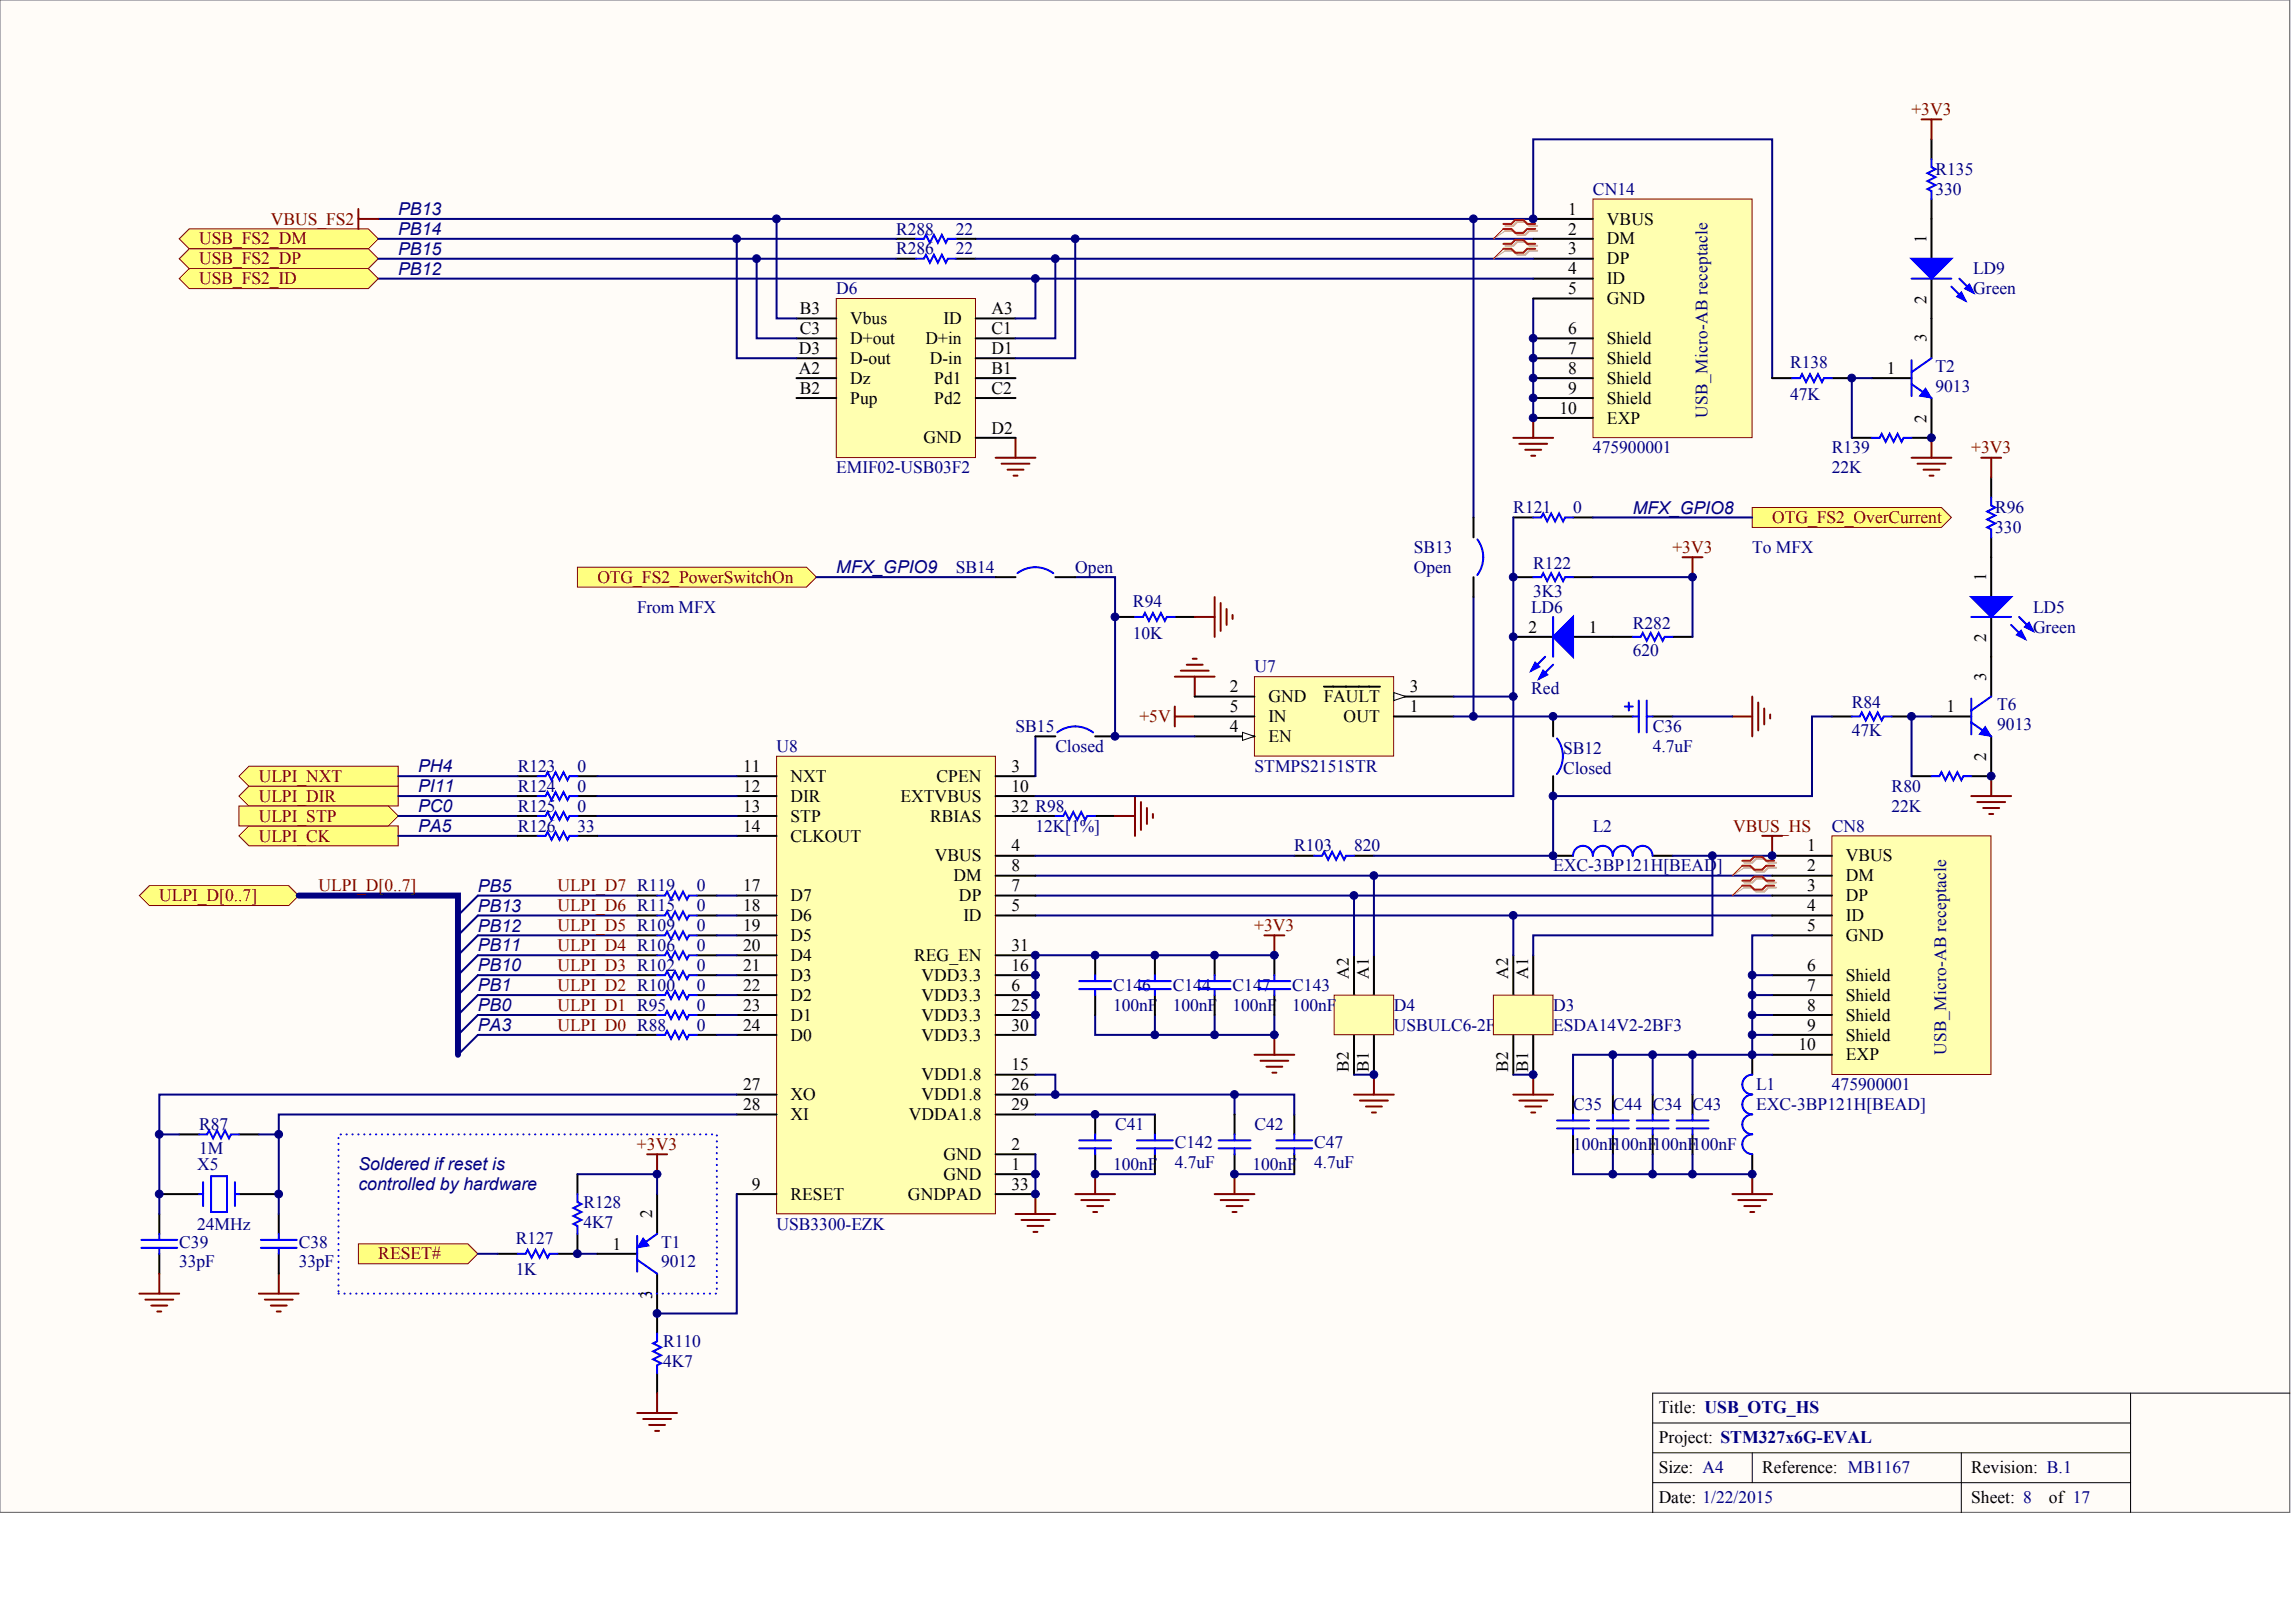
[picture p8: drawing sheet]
<svg xmlns="http://www.w3.org/2000/svg" width="840mm" height="594mm" viewBox="0 0 840 594" stroke-linecap="round" stroke-linejoin="round" font-family="sans-serif">
<defs><g id="words">
<g font-size="6.5" fill="#000080">
<text x="145.8" y="78.7">PB13</text>
<text x="145.8" y="86">PB14</text>
<text x="145.8" y="93.3">PB15</text>
<text x="145.8" y="100.6">PB12</text>
<text x="597.9" y="188">MFX_GPIO8</text>
<text x="306.2" y="209.8">MFX_GPIO9</text>
<text x="153.1" y="282.7">PH4</text>
<text x="153.1" y="290">PI11</text>
<text x="153.1" y="297.3">PC0</text>
<text x="153.1" y="304.5">PA5</text>
<text x="175" y="326.4">PB5</text>
<text x="175" y="333.7">PB13</text>
<text x="175" y="341">PB12</text>
<text x="175" y="348.3">PB11</text>
<text x="175" y="355.5">PB10</text>
<text x="175" y="362.8">PB1</text>
<text x="175" y="370.1">PB0</text>
<text x="175" y="377.4">PA3</text>
<text x="131.2" y="428.4">Soldered if reset is</text>
<text x="131.2" y="435.7">controlled by hardware</text>
</g>
<g font-size="6.4" fill="#800000">
<text x="699.9" y="42.1">+3V3</text>
<text x="99.2" y="82.2">VBUS_FS2</text>
<text x="72.9" y="89.5">USB_FS2_DM</text>
<text x="72.9" y="96.8">USB_FS2_DP</text>
<text x="72.9" y="104.1">USB_FS2_ID</text>
<text x="721.7" y="166">+3V3</text>
<text x="648.9" y="191.5">OTG_FS2_OverCurrent</text>
<text x="612.4" y="202.4">+3V3</text>
<text x="218.7" y="213.3">OTG_FS2_PowerSwitchOn</text>
<text x="417.2" y="264.3">+5V</text>
<text x="94.8" y="286.2">ULPI_NXT</text>
<text x="94.8" y="293.5">ULPI_DIR</text>
<text x="94.8" y="300.7">ULPI_STP</text>
<text x="634.6" y="304.4">VBUS_HS</text>
<text x="94.8" y="308">ULPI_CK</text>
<text x="58.3" y="329.9">ULPI_D[0..7]</text>
<text x="116.7" y="326.2">ULPI_D[0..7]</text>
<text x="204.1" y="326.2">ULPI_D7 R119</text>
<text x="204.1" y="333.5">ULPI_D6 R115</text>
<text x="204.1" y="340.8">ULPI_D5 R109</text>
<text x="459.3" y="340.8">+3V3</text>
<text x="204.1" y="348.1">ULPI_D4 R106</text>
<text x="204.1" y="355.4">ULPI_D3 R102</text>
<text x="204.1" y="362.7">ULPI_D2 R100</text>
<text x="204.1" y="370">ULPI_D1 R95</text>
<text x="204.1" y="377.2">ULPI_D0 R88</text>
<text x="233.2" y="420.9">+3V3</text>
<text x="138.5" y="461">RESET#</text>
</g>
<g font-size="6.4" fill="#000080">
<text x="708.7" y="64">R135</text>
<text x="583.3" y="71.3">CN14</text>
<text x="708.7" y="71.3">330</text>
<text x="328.1" y="85.8">R288</text>
<text x="350" y="85.8">22</text>
<text x="328.1" y="93.1">R286</text>
<text x="350" y="93.1">22</text>
<text x="722.5" y="100.4">LD9</text>
<text x="306.2" y="107.7">D6</text>
<text x="722.5" y="107.7">Green</text>
<text x="655.5" y="134.7">R138</text>
<text x="708.7" y="136.1">T2</text>
<text x="708.7" y="143.4">9013</text>
<text x="655.5" y="146.3">47K</text>
<text x="583.3" y="166">475900001</text>
<text x="670.8" y="166">R139</text>
<text x="306.2" y="173.3">EMIF02-USB03F2</text>
<text x="670.8" y="173.3">22K</text>
<text x="554.1" y="187.8">R121</text>
<text x="576" y="187.8">0</text>
<text x="730.6" y="187.8">R96</text>
<text x="730.6" y="195.1">330</text>
<text x="517.7" y="202.4">SB13</text>
<text x="641.6" y="202.4">To MFX</text>
<text x="350" y="209.7">SB14</text>
<text x="393.7" y="209.7">Open</text>
<text x="517.7" y="209.7">Open</text>
<text x="561.4" y="208.2">R122</text>
<text x="561.4" y="218.4">3K3</text>
<text x="233.3" y="224.3">From MFX</text>
<text x="414.9" y="222.1">R94</text>
<text x="560.7" y="224.3">LD6</text>
<text x="744.4" y="224.3">LD5</text>
<text x="414.9" y="233.7">10K</text>
<text x="597.9" y="230.1">R282</text>
<text x="744.4" y="231.5">Green</text>
<text x="597.9" y="240.3">620</text>
<text x="459.3" y="246.1">U7</text>
<text x="560.7" y="254.1">Red</text>
<text x="678.1" y="259.2">R84</text>
<text x="731.3" y="260">T6</text>
<text x="371.8" y="268">SB15</text>
<text x="605.2" y="268">C36</text>
<text x="678.1" y="269.4">47K</text>
<text x="731.3" y="267.2">9013</text>
<text x="284.4" y="275.2">U8</text>
<text x="386.4" y="275.2">Closed</text>
<text x="572.3" y="276">SB12</text>
<text x="605.2" y="275.2">4.7uF</text>
<text x="189.6" y="282.5">R123</text>
<text x="211.4" y="282.5">0</text>
<text x="459.3" y="282.5">STMPS2151STR</text>
<text x="572.3" y="283.3">Closed</text>
<text x="189.6" y="289.8">R124</text>
<text x="211.4" y="289.8">0</text>
<text x="692.6" y="289.8">R80</text>
<text x="189.6" y="297.1">R125</text>
<text x="211.4" y="297.1">0</text>
<text x="692.6" y="297.1">22K</text>
<text x="189.6" y="304.4">R126</text>
<text x="211.4" y="304.4">33</text>
<text x="379.1" y="304.4">12K[1%]</text>
<text x="583.3" y="304.4">L2</text>
<text x="670.8" y="304.4">CN8</text>
<text x="473.9" y="311.7">R103</text>
<text x="495.8" y="311.7">820</text>
<text x="568.7" y="319">EXC-3BP121H[BEAD]</text>
<text x="255.2" y="326.2">0</text>
<text x="255.2" y="333.5">0</text>
<text x="255.2" y="340.8">0</text>
<text x="255.2" y="348.1">0</text>
<text x="255.2" y="355.4">0</text>
<text x="255.2" y="362.7">0</text>
<text x="407.6" y="362.7">C146</text>
<text x="429.4" y="362.7">C144</text>
<text x="451.3" y="362.7">C147</text>
<text x="473.2" y="362.7">C143</text>
<text x="255.2" y="370">0</text>
<text x="407.6" y="370">100nF</text>
<text x="429.4" y="370">100nF</text>
<text x="451.3" y="370">100nF</text>
<text x="473.2" y="370">100nF</text>
<text x="510.4" y="370">D4</text>
<text x="568.7" y="370">D3</text>
<text x="255.2" y="377.2">0</text>
<text x="510.4" y="377.2">USBULC6-2F</text>
<text x="568.7" y="377.2">ESDA14V2-2BF3</text>
<text x="643.1" y="399.1">L1</text>
<text x="670.8" y="399.1">475900001</text>
<text x="576" y="406.4">C35 C44 C34 C43</text>
<text x="643.1" y="406.4">EXC-3BP121H[BEAD]</text>
<text x="72.9" y="413.7">R87</text>
<text x="408.3" y="413.7">C41</text>
<text x="459.3" y="413.7">C42</text>
<text x="72.9" y="422.4">1M</text>
<text x="430.2" y="420.2">C142</text>
<text x="481.2" y="420.2">C47</text>
<text x="576" y="420.9">100nF100nF100nF100nF</text>
<text x="72.2" y="428.2">X5</text>
<text x="407.6" y="428.2">100nF</text>
<text x="430.2" y="427.5">4.7uF</text>
<text x="458.6" y="428.2">100nF</text>
<text x="481.2" y="427.5">4.7uF</text>
<text x="213.6" y="442.1">R128</text>
<text x="213.6" y="449.4">4K7</text>
<text x="72.2" y="450.1">24MHz</text>
<text x="188.8" y="455.2">R127</text>
<text x="284.4" y="450.1">USB3300-EZK</text>
<text x="65.6" y="456.6">C39</text>
<text x="109.4" y="456.6">C38</text>
<text x="242.1" y="456.6">T1</text>
<text x="65.6" y="463.9">33pF</text>
<text x="109.4" y="463.9">33pF</text>
<text x="188.8" y="466.8">1K</text>
<text x="242.1" y="463.9">9012</text>
<text x="242.8" y="493.1">R110</text>
<text x="242.8" y="500.3">4K7</text>
</g>
<g font-size="6.4">
<text x="574.2" y="78.6">1</text>
<text x="588.4" y="82.2">VBUS</text>
<text x="574.2" y="85.8">2</text>
<text x="588.4" y="89.5">DM</text>
<text x="574.2" y="93.1">3</text>
<text x="574.2" y="100.4">4</text>
<text x="588.4" y="96.8">DP</text>
<text x="574.2" y="107.7">5</text>
<text x="588.4" y="104.1">ID</text>
<text x="588.4" y="111.3">GND</text>
<text x="292.9" y="115">B3</text>
<text x="311.3" y="118.6">Vbus</text>
<text x="345.4" y="118.6">ID</text>
<text x="363.1" y="115">A3</text>
<text x="292.9" y="122.3">C3</text>
<text x="311.3" y="125.9">D+out</text>
<text x="338.9" y="125.9">D+in</text>
<text x="363.1" y="122.3">C1</text>
<text x="574.2" y="122.3">6</text>
<text x="588.4" y="125.9">Shield</text>
<text x="292.5" y="129.6">D3</text>
<text x="363.1" y="129.6">D1</text>
<text x="574.2" y="129.6">7</text>
<text x="292.5" y="136.8">A2</text>
<text x="311.3" y="133.2">D-out</text>
<text x="340.5" y="133.2">D-in</text>
<text x="363.1" y="136.8">B1</text>
<text x="574.2" y="136.8">8</text>
<text x="588.4" y="133.2">Shield</text>
<text x="690.9" y="136.8">1</text>
<text x="311.3" y="140.5">Dz</text>
<text x="342.1" y="140.5">Pd1</text>
<text x="588.4" y="140.5">Shield</text>
<text x="292.9" y="144.1">B2</text>
<text x="311.3" y="147.8">Pup</text>
<text x="342.1" y="147.8">Pd2</text>
<text x="363.1" y="144.1">C2</text>
<text x="574.2" y="144.1">9</text>
<text x="588.4" y="147.8">Shield</text>
<text x="571" y="151.4">10</text>
<text x="588.4" y="155.1">EXP</text>
<text x="363.1" y="158.7">D2</text>
<text x="338.2" y="162.3">GND</text>
<text x="559.7" y="231.5">2</text>
<text x="581.8" y="231.5">1</text>
<text x="450.3" y="253.4">2</text>
<text x="464.4" y="257">GND</text>
<text x="484.8" y="257">FAULT</text>
<text x="516.2" y="253.4">3</text>
<text x="450.3" y="260.7">5</text>
<text x="516.2" y="260.7">1</text>
<text x="712.8" y="260.7">1</text>
<text x="450.3" y="268">4</text>
<text x="464.4" y="264.3">IN</text>
<text x="492" y="264.3">OUT</text>
<text x="464.4" y="271.6">EN</text>
<text x="272.1" y="282.5">11</text>
<text x="289.5" y="286.2">NXT</text>
<text x="342.9" y="286.2">CPEN</text>
<text x="370.4" y="282.5">3</text>
<text x="272.1" y="289.8">12</text>
<text x="289.5" y="293.5">DIR</text>
<text x="329.7" y="293.5">EXTVBUS</text>
<text x="370.4" y="289.8">10</text>
<text x="272.1" y="297.1">13</text>
<text x="370.4" y="297.1">32 R98</text>
<text x="272.1" y="304.4">14</text>
<text x="289.5" y="300.7">STP</text>
<text x="340.6" y="300.7">RBIAS</text>
<text x="289.5" y="308">CLKOUT</text>
<text x="370.4" y="311.7">4</text>
<text x="661.7" y="311.7">1</text>
<text x="342.2" y="315.3">VBUS</text>
<text x="675.9" y="315.3">VBUS</text>
<text x="349.1" y="322.6">DM</text>
<text x="370.4" y="319">8</text>
<text x="661.7" y="319">2</text>
<text x="675.9" y="322.6">DM</text>
<text x="272.1" y="326.2">17</text>
<text x="289.5" y="329.9">D7</text>
<text x="351.1" y="329.9">DP</text>
<text x="370.4" y="326.2">7</text>
<text x="661.7" y="326.2">3</text>
<text x="675.9" y="329.9">DP</text>
<text x="272.1" y="333.5">18</text>
<text x="370.4" y="333.5">5</text>
<text x="661.7" y="333.5">4</text>
<text x="272.1" y="340.8">19</text>
<text x="289.5" y="337.2">D6</text>
<text x="352.7" y="337.2">ID</text>
<text x="661.7" y="340.8">5</text>
<text x="675.9" y="337.2">ID</text>
<text x="289.5" y="344.5">D5</text>
<text x="675.9" y="344.5">GND</text>
<text x="272.1" y="348.1">20</text>
<text x="289.5" y="351.7">D4</text>
<text x="334.7" y="351.7">REG_EN</text>
<text x="370.4" y="348.1">31</text>
<text x="272.1" y="355.4">21</text>
<text x="289.5" y="359">D3</text>
<text x="337.4" y="359">VDD3.3</text>
<text x="370.4" y="355.4">16</text>
<text x="661.7" y="355.4">6</text>
<text x="675.9" y="359">Shield</text>
<text x="272.1" y="362.7">22</text>
<text x="370.4" y="362.7">6</text>
<text x="661.7" y="362.7">7</text>
<text x="272.1" y="370">23</text>
<text x="289.5" y="366.3">D2</text>
<text x="337.4" y="366.3">VDD3.3</text>
<text x="370.4" y="370">25</text>
<text x="661.7" y="370">8</text>
<text x="675.9" y="366.3">Shield</text>
<text x="272.1" y="377.2">24</text>
<text x="289.5" y="373.6">D1</text>
<text x="337.4" y="373.6">VDD3.3</text>
<text x="370.4" y="377.2">30</text>
<text x="661.7" y="377.2">9</text>
<text x="675.9" y="373.6">Shield</text>
<text x="289.5" y="380.9">D0</text>
<text x="337.4" y="380.9">VDD3.3</text>
<text x="675.9" y="380.9">Shield</text>
<text x="658.5" y="384.5">10</text>
<text x="675.9" y="388.2">EXP</text>
<text x="337.4" y="395.4">VDD1.8</text>
<text x="370.4" y="391.8">15</text>
<text x="272.1" y="399.1">27</text>
<text x="370.4" y="399.1">26</text>
<text x="272.1" y="406.4">28</text>
<text x="289.5" y="402.7">XO</text>
<text x="337.4" y="402.7">VDD1.8</text>
<text x="370.4" y="406.4">29</text>
<text x="289.5" y="410">XI</text>
<text x="332.8" y="410">VDDA1.8</text>
<text x="345.4" y="424.6">GND</text>
<text x="370.4" y="420.9">2</text>
<text x="345.4" y="431.9">GND</text>
<text x="370.4" y="428.2">1</text>
<text x="275.3" y="435.5">9</text>
<text x="370.4" y="435.5">33</text>
<text x="289.5" y="439.2">RESET</text>
<text x="332.5" y="439.2">GNDPAD</text>
<text x="224.3" y="457.4">1</text>
<text x="607.3" y="517.1">Title: USB_OTG_HS</text>
<text x="607.3" y="528">Project: STM327x6G-EVAL</text>
<text x="607.3" y="539.1">Size: A4</text>
<text x="645.3" y="539.1">Reference: MB1167</text>
<text x="721.8" y="539.1">Revision: B.1</text>
<text x="607.3" y="550.2">Date: 1/22/2015</text>
<text x="721.8" y="550.2">Sheet: 8</text>
<text x="750.2" y="550.2">of 17</text>
</g>
<g font-size="6.3">
<text x="705.4" y="88.9" transform="rotate(-90 705.4 88.9)">1</text>
<text x="705.4" y="111.1" transform="rotate(-90 705.4 111.1)">2</text>
<text x="705.4" y="125.3" transform="rotate(-90 705.4 125.3)">3</text>
<text x="705.4" y="154.8" transform="rotate(-90 705.4 154.8)">2</text>
<text x="727.2" y="212.7" transform="rotate(-90 727.2 212.7)">1</text>
<text x="727.2" y="234.9" transform="rotate(-90 727.2 234.9)">2</text>
<text x="727.2" y="249.1" transform="rotate(-90 727.2 249.1)">3</text>
<text x="727.2" y="278.6" transform="rotate(-90 727.2 278.6)">2</text>
<text x="493.9" y="358.4" transform="rotate(-90 493.9 358.4)">A2</text>
<text x="501.2" y="358.4" transform="rotate(-90 501.2 358.4)">A1</text>
<text x="552.3" y="358.4" transform="rotate(-90 552.3 358.4)">A2</text>
<text x="559.5" y="358.4" transform="rotate(-90 559.5 358.4)">A1</text>
<text x="493.9" y="392.3" transform="rotate(-90 493.9 392.3)">B2</text>
<text x="501.2" y="392.3" transform="rotate(-90 501.2 392.3)">B1</text>
<text x="552.3" y="392.3" transform="rotate(-90 552.3 392.3)">B2</text>
<text x="559.5" y="392.3" transform="rotate(-90 559.5 392.3)">B1</text>
<text x="238.7" y="445.8" transform="rotate(-90 238.7 445.8)">2</text>
<text x="238.7" y="475.3" transform="rotate(-90 238.7 475.3)">3</text>
</g>
<g font-size="6.3" fill="#000080">
<text x="625.2" y="153" transform="rotate(-90 625.2 153)">USB_Micro-AB receptacle</text>
<text x="712.7" y="386.1" transform="rotate(-90 712.7 386.1)">USB_Micro-AB receptacle</text>
</g>
</g></defs>
<path d="M0 0h838.4v553.6h-838.4z" fill="#fffcf8" stroke="#696969" stroke-width=".37"/>
<path d="M780.1 509.9v43.7M838.5 509.9h-233.3v43.7M605.2 520.9h174.9M605.2 531.8h174.9M641.6 531.8v10.9M718.2 531.8v21.8M605.2 542.7h174.9" fill="none" stroke="#000" stroke-width=".37"/>
<g fill="#ffff80" stroke="#800000" stroke-width=".37">
<path d="M51 327.8l3.7-3.6h51l3.7 3.6-3.7 3.7h-51z" fill-rule="evenodd"/>
<path d="M87.5 306l3.6-3.7h54.7v7.3h-54.7z" fill-rule="evenodd"/>
</g>
<path d="M109.4 327.8h58.3v58.3" fill="none" stroke="#000080" stroke-width="2.2"/>
<path d="M175 327.8l-7.3 7.3M175 335.1l-7.3 7.3M175 342.4l-7.3 7.3M175 349.7l-7.3 7.3" fill="none" stroke="#000080" stroke-width=".73"/>
<g fill="#ffff80" stroke="#800000" stroke-width=".37">
<path d="M87.5 291.4l3.6-3.7h54.7v7.3h-54.7z" fill-rule="evenodd"/>
<path d="M87.5 284.1l3.6-3.6h54.7v7.2h-54.7z" fill-rule="evenodd"/>
<path d="M87.5 295h54.7l3.6 3.7-3.6 3.6h-54.7z" fill-rule="evenodd"/>
</g>
<g fill="none" stroke="#800000" stroke-width=".73">
<path d="M430.2 258.6v7.3M430.2 247.7h14.6M432.4 245.5h10.2M434.5 243.3h5.9M436.7 241.1h1.5M437.5 247.7v7.3M641.6 255v14.5M643.8 257.2v10.2M646 259.3v5.9M430.2 262.3h7.3M634.3 262.3h7.3M648.2 261.5v1.5"/>
<path d="M408.3 298.7h7.3M415.6 291.4v14.6M417.8 293.6v10.2M420 295.8v5.8M422.2 297.9v1.5M466.6 378.8v7.3M459.3 386.1h14.6M461.5 388.3h10.2M463.7 390.5h5.8M465.9 392.6h1.5M393.7 437.1h14.6M395.9 439.3h10.2"/>
<path d="M401 429.8v7.3M634.3 437.1h14.6M636.5 439.3h10.2M641.6 429.8v7.3M398.1 441.5h5.8M400.3 443.6h1.4M638.7 441.5h5.8M640.9 443.6h1.4"/>
</g>
<path d="M554.1 211.3h7.3M576 211.3h7.3M554.1 233.1h14.6M576 233.1h21.9M612.4 233.1h7.3M590.6 262.3h7.3M605.2 262.3h7.2M379.1 298.7h7.3M401 298.7h7.3M422.9 407.9v7.3M422.9 422.5v7.3" fill="none" stroke="#000" stroke-width=".73"/>
<g fill="none" stroke="#00f" stroke-width=".73">
<path d="M561.4 211.3h2.9l.8-1.5 1.4 2.9 1.5-2.9 1.4 2.9 1.5-2.9 1.4 2.9 .8-1.4h2.9M568.7 225.8v14.6M597.9 233.1h2.9l.7-1.4 1.5 2.9 1.4-2.9 1.5 2.9 1.4-2.9 1.5 2.9 .7-1.5h2.9M565.8 240.4l-5.1 5.1M568.7 243.3l-5.1 5.1M594.9 258.6h3M596.4 257.2v2.9M600.1 256.4v11.7M603 256.4v11.7M597.9 262.3h2.2M603 262.3h2.2M386.4 298.7h2.9l.8-1.5 1.4 2.9 1.5-2.9 1.4 2.9 1.5-2.9 1.5 2.9 .7-1.4h2.9"/>
<path d="M416.3 417.4h13.1M422.9 415.2v2.2M416.3 420.3h13.1M422.9 420.3v2.2"/>
</g>
<g fill="#00f" stroke="#00f" stroke-width=".73">
<path d="M568.7 233.1l7.3-7.3v14.6z"/>
<path d="M562.1 242.6l1.5 1.4-2.9 1.5z"/>
<path d="M565.1 245.5l1.4 1.5-2.9 1.4z"/>
</g>
<path d="M583.3 211.3h36.4v21.8M612.4 262.3h21.9M379.1 320.5h269.8M379.1 327.8h269.8M379.1 335.1h269.8" fill="none" stroke="#000080" stroke-width=".73"/>
<path d="M670.8 306h58.2v87.3h-58.2z" fill="#ffffb0" stroke="#800000" stroke-width=".37"/>
<path d="M648.9 313.2h21.9M648.9 320.5h21.9M648.9 327.8h21.9M648.9 335.1h21.9M648.9 342.4h21.9M648.9 357h21.9M648.9 364.2h21.9M648.9 371.5h21.9M648.9 378.8h21.9M648.9 386.1h21.9" fill="none" stroke="#000" stroke-width=".73"/>
<path d="M645.3 306h7.2M648.9 306v7.2M379.1 437.1v7.3M371.8 444.4h14.6M374 446.6h10.2M376.2 448.7h5.9M378.4 450.9h1.5" fill="none" stroke="#800000" stroke-width=".73"/>
<path d="M284.4 276.8h80.1v167.5h-80.1z" fill="#ffffb0" stroke="#800000" stroke-width=".37"/>
<g fill="none" stroke="#000" stroke-width=".73">
<path d="M729.1 174.8v7.3M729.1 196.7v21.8M408.3 225.8h7.3M430.2 225.8h7.3M729.1 225.8v14.6M670.8 262.3h7.3M692.6 262.3h7.3M269.8 284.1h14.6M269.8 291.4h14.6M269.8 298.7h14.6M364.6 284.1h14.5M364.6 291.4h14.5"/>
<path d="M364.6 298.7h14.5M699.9 284.1h7.3M721.8 284.1h7.3M269.8 306h14.6M364.6 313.2h14.5M473.9 313.2h7.3M495.8 313.2h7.3M568.7 313.2h7.3M605.2 313.2h7.2M269.8 335.1h14.6M269.8 327.8h14.6M364.6 335.1h14.5"/>
<path d="M364.6 327.8h14.5M364.6 320.5h14.5M269.8 357h14.6M269.8 342.4h14.6M269.8 349.7h14.6M364.6 357h14.5M364.6 349.7h14.5M269.8 364.2h14.6M269.8 371.5h14.6M269.8 378.8h14.6M364.6 364.2h14.5M364.6 371.5h14.5"/>
<path d="M364.6 378.8h14.5M364.6 393.4h14.5M641.6 386.1v7.3M65.6 415.2h7.3M87.5 415.2h7.3M269.8 400.7h14.6M269.8 407.9h14.6M364.6 400.7h14.5M364.6 407.9h14.5M473.9 407.9v7.3M576 400.7v7.2M576 415.2v7.3"/>
<path d="M590.6 400.7v7.2M590.6 415.2v7.3M605.2 400.7v7.2M605.2 415.2v7.3M619.7 400.7v7.2M619.7 415.2v7.3M58.3 437.1h14.6M87.5 437.1h14.6M269.8 437.1h14.6M364.6 429.8h14.5M364.6 422.5h14.5M364.6 437.1h14.5"/>
<path d="M473.9 422.5v7.3M641.6 422.5v7.3M58.3 444.4v7.3M58.3 458.9v7.3M102.1 444.4v7.3M102.1 458.9v7.3"/>
</g>
<g fill="none" stroke="#000080" stroke-width=".73">
<path d="M379.1 313.2h94.8M612.4 313.2h36.5M175 335.1h58.3M175 342.4h58.3M175 357l-7.3 7.2M466.6 349.7h-87.5v29.1M175 364.2l-7.3 7.3M175 371.5l-7.3 7.3M175 378.8l-7.3 7.3M401 371.5v7.3h65.6v-7.3M422.9 371.5v7.3M444.8 371.5v7.3"/>
<path d="M379.1 393.4h7.3v7.3M590.6 386.1v14.6M605.2 386.1v14.6M619.7 386.1v14.6M648.9 386.1h-72.9v14.6M58.3 415.2h7.3M94.8 415.2h7.3M269.8 400.7h-211.5v43.7M269.8 407.9h-167.7v36.5M379.1 407.9h43.8M379.1 422.5v14.6M401 429.8h21.9"/>
<path d="M576 422.5v7.3h65.6M590.6 422.5v7.3M605.2 422.5v7.3M619.7 422.5v7.3"/>
</g>
<g fill="none" stroke="#00f" stroke-width=".73">
<path d="M729.1 182.1v2.9l1.5 .8-3 1.4 3 1.5-3 1.4 3 1.5-3 1.4 1.5 .8v2.9M415.6 225.8h2.9l.7-1.4 1.5 2.9 1.5-2.9 1.4 2.9 1.5-2.9 1.4 2.9 .8-1.5h2.9M721.8 225.8h14.6M736.4 228.7l5.1 5.1M739.3 225.8l5.1 5.1M678.1 262.3h2.9l.7-1.5 1.5 2.9 1.4-2.9 1.5 2.9 1.4-2.9 1.5 2.9 .7-1.4h2.9M707.2 284.1h2.9l.8-1.4 1.4 2.9 1.5-2.9 1.5 2.9 1.4-2.9 1.5 2.9 .7-1.5h2.9M481.2 313.2h2.9l.8-1.4 1.4 2.9 1.5-2.9 1.4 2.9 1.5-2.9 1.4 2.9 .8-1.5h2.9M583.2 313.2a3.6 3.6 0 0 0-3.6-3.6 3.6 3.6 0 0 0-3.6 3.6M597.8 313.2a3.6 3.6 0 0 0-3.7-3.6 3.6 3.6 0 0 0-3.6 3.6 3.6 3.6 0 0 0-3.6-3.6 3.6 3.6 0 0 0-3.6 3.6M605.1 313.2a3.6 3.6 0 0 0-3.6-3.6 3.6 3.6 0 0 0-3.6 3.6M641.6 393.4a3.6 3.6 0 0 0-3.6 3.6 3.6 3.6 0 0 0 3.6 3.6"/>
<path d="M72.9 415.2h2.9l.8-1.4 1.4 2.9 1.5-2.9 1.4 2.9 1.5-2.9 1.4 2.9 .8-1.5h2.9M467.4 417.4h13.1M473.9 415.2v2.2M570.2 413h11.6M570.2 410.1h11.6M576 407.9v2.2M576 413v2.2M584.7 413h11.7M584.7 410.1h11.7M590.6 407.9v2.2M590.6 413v2.2M599.3 413h11.7"/>
<path d="M599.3 410.1h11.7M605.2 407.9v2.2M605.2 413v2.2M613.9 413h11.7M613.9 410.1h11.7M619.7 407.9v2.2M619.7 413v2.2M641.6 415.2a3.6 3.6 0 0 0-3.6 3.6 3.6 3.6 0 0 0 3.6 3.6M641.6 400.7a3.6 3.6 0 0 0-3.6 3.6 3.6 3.6 0 0 0 3.6 3.6 3.6 3.6 0 0 0-3.6 3.7 3.6 3.6 0 0 0 3.6 3.6M72.9 437.1h1.5M74.4 432.7v8.8M77.3 430.5h5.8v13.1h-5.8z"/>
<path d="M86 432.7v8.8M86 437.1h1.5M467.4 420.3h13.1M473.9 420.3v2.2M51.8 456.8h13.1M51.8 453.8h13.1M58.3 451.7v2.1M58.3 456.8v2.1M95.5 456.8h13.1M95.5 453.8h13.1M102.1 451.7v2.1M102.1 456.8v2.1"/>
</g>
<g fill="none" stroke="#800000" stroke-width=".73">
<path d="M444.8 218.5v14.6M437.5 225.8h7.3M446.9 220.7v10.2M449.1 222.9v5.8M451.3 225.1v1.5M721.8 291.4h14.6M724 293.6h10.2M726.2 295.8h5.8M728.4 297.9h1.4M729.1 284.1v7.3M51 473.5h14.6M53.2 475.7h10.2"/>
<path d="M55.4 477.9h5.8M58.3 466.2v7.3M94.8 473.5h14.6M97 475.7h10.2M99.2 477.9h5.8M102.1 466.2v7.3M57.6 480.1h1.5M101.3 480.1h1.5"/>
</g>
<g fill="#00f" stroke="#00f" stroke-width=".73">
<path d="M721.8 218.5h14.6l-7.3 7.3z"/>
<path d="M738.6 232.4l1.4-1.5 1.5 2.9z"/>
<path d="M741.5 229.5l1.5-1.5 1.4 2.9z"/>
</g>
<path d="M131.2 455.3h40.1l3.7 3.6-3.7 3.7h-40.1z" fill-rule="evenodd" fill="#ffff80" stroke="#800000" stroke-width=".37"/>
<path d="M707.2 262.3h-7.3v21.8M145.8 306h43.8M218.7 306h51.1M641.6 357h7.3M648.9 342.4h-7.3v43.7M641.6 364.2h7.3M641.6 371.5h7.3M641.6 378.8h7.3" fill="none" stroke="#000080" stroke-width=".73"/>
<path d="M729.1 240.4v14.6M707.2 262.3h14.6M729.1 269.5v14.6M495.8 349.7v14.5M503.1 349.7v14.5M495.8 378.8v14.6M503.1 378.8v14.6" fill="none" stroke="#000" stroke-width=".73"/>
<path d="M721.8 255.7v13.1M729.1 255l-7.3 5.1M721.8 264.4l7.3 5.1" fill="none" stroke="#00f" stroke-width=".73"/>
<path d="M726.9 265.9l2.2 3.6-4.4-.7z" fill="#00f" stroke="#00f" stroke-width=".37"/>
<path d="M463 342.4h7.3M466.6 342.4v7.3" fill="none" stroke="#800000" stroke-width=".73"/>
<path d="M488.5 364.2h21.8v14.5h-21.8z" fill="#ffffb0" stroke="#800000" stroke-width=".37"/>
<path d="M554.1 349.7v14.5M561.4 349.7v14.5M554.1 378.8v14.6M561.4 378.8v14.6" fill="none" stroke="#000" stroke-width=".73"/>
<path d="M546.8 364.2h21.8v14.5h-21.8z" fill="#ffffb0" stroke="#800000" stroke-width=".37"/>
<path d="M627 313.2v29.2h-65.6v7.3M495.8 327.8v21.9M503.1 320.5v29.2M554.1 335.1v14.6M495.8 393.4h7.3M554.1 393.4h7.3M379.1 400.7h94.8v7.2M452 400.7v7.2M452 429.8h21.9" fill="none" stroke="#000080" stroke-width=".73"/>
<g fill="none" stroke="#800000" stroke-width=".73">
<path d="M725.5 167.6h7.2M729.1 167.6v7.2M616.1 204h7.3M619.7 204v7.3M503.1 393.4v7.3M561.4 393.4v7.3M495.8 400.7h14.6M498 402.8h10.2M500.2 405h5.8M502.4 407.2h1.4M554.1 400.7h14.6M556.3 402.8h10.2"/>
<path d="M558.5 405h5.8M560.7 407.2h1.4M444.8 437.1h14.5M446.9 439.3h10.2M452 429.8v7.3M449.1 441.5h5.9M451.3 443.6h1.5"/>
</g>
<path d="M459.3 247.7h51v29h-51z" fill="#ffffb0" stroke="#800000" stroke-width=".37"/>
<path d="M437.5 255h21.8M437.5 262.3h21.8M437.5 269.5h21.8" fill="none" stroke="#000" stroke-width=".73"/>
<path d="M455 268.1l4.3 1.4-4.3 1.5z" fill="#fffcf8" stroke="#000" stroke-width=".37"/>
<path d="M510.4 255h21.8M510.4 262.3h21.8" fill="none" stroke="#000" stroke-width=".73"/>
<path d="M510.4 253.5l4.3 1.5-4.3 1.4z" fill="#fffcf8" stroke="#000" stroke-width=".37"/>
<path d="M484.8 251.3h20.5" fill="none" stroke="#000" stroke-width=".73"/>
<g fill="#ffff80" stroke="#800000" stroke-width=".37">
<path d="M65.6 87.4l3.7-3.6h65.6l3.6 3.6-3.6 3.7h-65.6z" fill-rule="evenodd"/>
<path d="M65.6 94.7l3.7-3.6h65.6l3.6 3.6-3.6 3.6h-65.6z" fill-rule="evenodd"/>
</g>
<path d="M561.4 153v7.3M554.1 160.3h14.6M556.3 162.5h10.2M558.5 164.6h5.8M560.7 166.8h1.4" fill="none" stroke="#800000" stroke-width=".73"/>
<path d="M357.3 87.4h204.1M561.4 109.3v43.7" fill="none" stroke="#000080" stroke-width=".73"/>
<path d="M583.3 72.9h58.2v87.3h-58.2z" fill="#ffffb0" stroke="#800000" stroke-width=".37"/>
<g fill="none" stroke="#000" stroke-width=".73">
<path d="M328.1 87.4h7.3M328.1 94.7h7.3M350 87.4h7.3M350 94.7h7.3M561.4 80.1h21.9M561.4 87.4h21.9M561.4 94.7h21.9M561.4 102h21.9M561.4 109.3h21.9M561.4 123.8h21.9M561.4 131.1h21.9M561.4 138.4h21.9"/>
<path d="M561.4 145.7h21.9M561.4 153h21.9"/>
</g>
<path d="M335.4 87.4h2.9l.7-1.4 1.5 2.9 1.4-2.9 1.5 2.9 1.5-2.9 1.4 2.9 .8-1.5h2.9M335.4 94.7h2.9l.7-1.5 1.5 3 1.4-3 1.5 3 1.5-3 1.4 3 .8-1.5h2.9" fill="none" stroke="#00f" stroke-width=".73"/>
<path d="M364.6 167.6h14.5M366.7 169.7h10.2M368.9 171.9h5.9M371.1 174.1h1.5M371.8 160.3v7.3" fill="none" stroke="#800000" stroke-width=".73"/>
<path d="M306.2 109.3h51v58.2h-51z" fill="#ffffb0" stroke="#800000" stroke-width=".37"/>
<g fill="none" stroke="#000" stroke-width=".73">
<path d="M707.2 51v7.3M707.2 72.9v21.8M291.6 116.6h14.6M357.3 116.6h14.5M707.2 102v29.1M291.6 138.4h14.6M291.6 123.8h14.6M291.6 131.1h14.6M357.3 138.4h14.5M357.3 123.8h14.5M357.3 131.1h14.5M685.4 138.4h14.5"/>
<path d="M291.6 145.7h14.6M357.3 145.7h14.5M707.2 145.7v14.6h-7.3M357.3 160.3h14.5M678.1 160.3h7.3"/>
</g>
<path d="M138.5 87.4h189.6M138.5 94.7h189.6M269.8 87.4v43.7h21.8M277.1 94.7v29.1h14.5M284.4 80.1v36.5h7.2M357.3 94.7h204.1M386.4 94.7v29.1h-14.6M138.5 102h422.9M379.1 102v14.6h-7.3M685.4 138.4h-7.3v21.9M393.7 211.3h14.6v58.2h29.2" fill="none" stroke="#000080" stroke-width=".73"/>
<path d="M707.2 58.3v2.9l1.5 .7-2.9 1.5 2.9 1.4-2.9 1.5 2.9 1.5-2.9 1.4 1.4 .7v3M699.9 102h14.6M714.5 104.9l5.1 5.1M717.4 102l5.1 5.1M699.9 131.9v13.1M707.2 131.1l-7.3 5.1M699.9 140.6l7.3 5.1M685.4 160.3h2.9l.7-1.5 1.5 2.9 1.4-2.9 1.5 2.9 1.4-2.9 1.5 2.9 .7-1.4h2.9" fill="none" stroke="#00f" stroke-width=".73"/>
<g fill="#00f" stroke="#00f" stroke-width=".73">
<path d="M699.9 94.7h14.6l-7.3 7.3z"/>
<path d="M716.7 108.5l1.5-1.4 1.4 2.9z"/>
<path d="M719.6 105.6l1.5-1.4 1.4 2.9z"/>
</g>
<path d="M705 142.1l2.2 3.6-4.3-.7z" fill="#00f" stroke="#00f" stroke-width=".37"/>
<path d="M703.6 43.7h7.3M707.2 43.7v7.3M699.9 167.6h14.6M702.1 169.7h10.2M704.3 171.9h5.8M706.5 174.1h1.5M707.2 160.3v7.3" fill="none" stroke="#800000" stroke-width=".73"/>
<path d="M211.4 207.6h83.9l3.6 3.7-3.6 3.6h-83.9z" fill-rule="evenodd" fill="#ffff80" stroke="#800000" stroke-width=".37"/>
<path d="M298.9 211.3h65.7" fill="none" stroke="#000080" stroke-width=".73"/>
<path d="M641.6 185.8h69.3l3.6 3.6-3.6 3.6h-69.3z" fill-rule="evenodd" fill="#ffff80" stroke="#800000" stroke-width=".37"/>
<path d="M554.1 189.4h7.3M576 189.4h7.3M233.3 335.1h7.3M255.2 335.1h7.3M233.3 342.4h7.3M255.2 342.4h7.3" fill="none" stroke="#000" stroke-width=".73"/>
<path d="M561.4 189.4h2.9l.8-1.5 1.4 3 1.5-3 1.4 3 1.5-3 1.4 3 .8-1.5h2.9M240.6 335.1h2.9l.7-1.5 1.5 3 1.5-3 1.4 3 1.5-3 1.4 3 .8-1.5h2.9M240.6 342.4h2.9l.7-1.5 1.5 2.9 1.5-2.9 1.4 2.9 1.5-2.9 1.4 2.9 .8-1.4h2.9" fill="none" stroke="#00f" stroke-width=".73"/>
<g fill="none" stroke="#000080" stroke-width=".73">
<path d="M138.5 80.1h422.9v-29.1h87.5v87.4M393.7 87.4v43.7h-21.9M539.5 80.1v109.3M554.1 189.4v102h-175M583.3 189.4h58.3M175 327.8h58.3M262.5 335.1h7.3M175 349.7h58.3M175 357h58.3M262.5 342.4h7.3M175 364.2h58.3M175 371.5h58.3"/>
<path d="M175 378.8h58.3"/>
</g>
<path d="M551.2 82.7h2.9l1.5-1.5h2.9l1.5 1.5h2.9M551.2 84.5h2.9l1.5 1.5h2.9l1.5-1.5h2.9M551.2 90h2.9l1.5-1.5h2.9l1.5 1.5h2.9M551.2 91.8h2.9l1.5 1.4h2.9l1.5-1.4h2.9M638.7 315.8h2.9l1.5-1.5h2.9l1.4 1.5h3M638.7 317.6h2.9l1.5 1.5h2.9l1.4-1.5h3M638.7 323.1h2.9l1.5-1.5h2.9l1.4 1.5h3M638.7 324.9h2.9l1.5 1.5h2.9l1.4-1.5h3" fill="none" stroke="#d0a19e" stroke-width=".73"/>
<path d="M551.2 84.5l-4.4 2.9M551.2 91.8l-4.4 2.9M638.7 317.6l-4.4 2.9M638.7 324.9l-4.4 2.9" fill="none" stroke="#d0a19e" stroke-width=".37"/>
<path d="M550.5 82h2.9l1.4-1.5h3l1.4 1.5h2.9M550.5 83.8h2.9l1.4 1.4h3l1.4-1.4h2.9M550.5 89.2h2.9l1.4-1.4h3l1.4 1.4h2.9M550.5 91.1h2.9l1.4 1.4h3l1.4-1.4h2.9M638 315.1h2.9l1.4-1.5h3l1.4 1.5h2.9M638 316.9h2.9l1.4 1.4h3l1.4-1.4h2.9M638 322.4h2.9l1.4-1.5h3l1.4 1.5h2.9M638 324.2h2.9l1.4 1.4h3l1.4-1.4h2.9" fill="none" stroke="#f00" stroke-width=".73"/>
<path d="M550.5 83.8l-3.7 3.6M550.5 91.1l-3.7 3.6M638 316.9l-3.7 3.6M638 324.2l-3.7 3.6" fill="none" stroke="#f00" stroke-width=".37"/>
<path d="M65.6 102l3.7-3.7h65.6l3.6 3.7-3.6 3.6h-65.6z" fill-rule="evenodd" fill="#ffff80" stroke="#800000" stroke-width=".37"/>
<g fill="none" stroke="#000080" stroke-width=".73">
<path d="M539.5 218.5v43.8M532.2 255h21.9M379.1 269.5v14.6M532.2 262.3h58.4M670.8 262.3h-7.3v29.1h-94.8v21.8h-65.6M145.8 291.4h43.8M145.8 298.7h43.8M145.8 284.1h43.8M218.7 291.4h51.1M218.7 298.7h51.1M218.7 284.1h51.1M262.5 327.8h7.3"/>
<path d="M262.5 349.7h7.3M262.5 357h7.3M262.5 371.5h7.3M262.5 364.2h7.3M262.5 378.8h7.3M211.4 429.8h29.2v7.3M269.8 437.1v43.7h-29.2M175 458.9h7.3M211.4 458.9h7.3"/>
</g>
<g fill="none" stroke="#000" stroke-width=".73">
<path d="M648.9 138.4h7.3M670.8 138.4h7.3M539.5 189.4v7.3M364.6 211.3h7.2M386.4 211.3h7.3M539.5 211.3v7.2M379.1 269.5h7.3M401 269.5h7.3M568.7 262.3v7.2M189.6 298.7h7.3M189.6 291.4h7.3M189.6 284.1h7.3"/>
<path d="M211.4 298.7h7.3M211.4 291.4h7.3M211.4 284.1h7.3M568.7 284.1v7.3M189.6 306h7.3M211.4 306h7.3M233.3 327.8h7.3M255.2 327.8h7.3M233.3 349.7h7.3M233.3 357h7.3M255.2 349.7h7.3M255.2 357h7.3"/>
<path d="M401 349.7v7.3M422.9 349.7v7.3M444.8 349.7v7.3M466.6 349.7v7.3M233.3 371.5h7.3M233.3 364.2h7.3M233.3 378.8h7.3M255.2 371.5h7.3M255.2 364.2h7.3M255.2 378.8h7.3M401 364.2v7.3M422.9 364.2v7.3"/>
<path d="M444.8 364.2v7.3M466.6 364.2v7.3M401 407.9v7.3M452 407.9v7.3M211.4 429.8v7.3M240.6 437.1v14.6M401 422.5v7.3M452 422.5v7.3M182.3 458.9h7.3M211.4 451.7v7.2h-7.3M218.7 458.9h14.6M240.6 466.2v21.9"/>
<path d="M240.6 502.6v7.3"/>
</g>
<g fill="none" stroke="#00f" stroke-width=".73">
<path d="M656.2 138.4h2.9l.7-1.4 1.5 2.9 1.5-2.9 1.4 2.9 1.5-2.9 1.4 2.9 .8-1.5h2.9M541 197.4a10.9 10.9 0 0 1-.1 13.1M372.6 209.8a10.9 10.9 0 0 1 13.1 0M387.1 268.1a10.9 10.9 0 0 1 13.2 0M570.1 270.3a10.9 10.9 0 0 1 0 13M196.9 298.7h2.9l.7-1.5 1.5 2.9 1.4-2.9 1.5 2.9 1.4-2.9 1.5 2.9 .7-1.4h2.9M196.9 291.4h2.9l.7-1.5 1.5 2.9 1.4-2.9 1.5 2.9 1.4-2.9 1.5 2.9 .7-1.4h2.9M196.9 284.1h2.9l.7-1.4 1.5 2.9 1.4-2.9 1.5 2.9 1.4-2.9 1.5 2.9 .7-1.5h2.9M196.9 306h2.9l.7-1.5 1.5 2.9 1.4-2.9 1.5 2.9 1.4-2.9 1.5 2.9 .7-1.4h2.9M240.6 327.8h2.9l.7-1.4 1.5 2.9 1.5-2.9 1.4 2.9 1.5-2.9 1.4 2.9 .8-1.5h2.9M240.6 349.7h2.9l.7-1.5 1.5 2.9 1.5-2.9 1.4 2.9 1.5-2.9 1.4 2.9 .8-1.4h2.9M240.6 357h2.9l.7-1.5 1.5 2.9 1.5-2.9 1.4 2.9 1.5-2.9 1.4 2.9 .8-1.4h2.9"/>
<path d="M395.2 359.1h11.6M401 357v2.1M417 359.1h11.7M422.9 357v2.1M438.9 359.1h11.7M444.8 357v2.1M460.8 359.1h11.7M466.6 357v2.1M240.6 371.5h2.9l.7-1.4 1.5 2.9 1.5-2.9 1.4 2.9 1.5-2.9 1.4 2.9 .8-1.5h2.9M240.6 364.2h2.9l.7-1.4 1.5 2.9 1.5-2.9 1.4 2.9 1.5-2.9 1.4 2.9 .8-1.5h2.9M240.6 378.8h2.9l.7-1.4 1.5 2.9 1.5-2.9 1.4 2.9 1.5-2.9 1.4 2.9 .8-1.5h2.9M395.2 362.1h11.6"/>
<path d="M401 362.1v2.1M417 362.1h11.7M422.9 362.1v2.1M438.9 362.1h11.7M444.8 362.1v2.1M460.8 362.1h11.7M466.6 362.1v2.1M395.2 417.4h11.6M401 415.2v2.2M446.2 417.4h11.7M452 415.2v2.2M211.4 437.1v2.9l1.5 .7-2.9 1.5 2.9 1.4-2.9 1.5 2.9 1.5-2.9 1.4 1.4 .7v3"/>
<path d="M395.2 420.3h11.6M401 420.3v2.2M446.2 420.3h11.7M452 420.3v2.2M189.6 458.9h2.9l.7-1.4 1.5 2.9 1.4-2.9 1.5 2.9 1.4-2.9 1.5 2.9 .7-1.5h2.9M233.3 452.4v13.1M240.6 451.7l-5.1 3.6M233.3 461.1l7.3 5.1M240.6 488.1v2.9l-1.5 .7 3 1.5-3 1.4 3 1.5-3 1.4 3 1.5-1.5 .7v2.9"/>
</g>
<path d="M131.2 76.5v7.3M131.2 80.1h7.3M237 422.5h7.2M240.6 422.5v7.3M233.3 517.2h14.6M235.5 519.4h10.2M240.6 509.9v7.3M237.7 521.6h5.8M239.9 523.8h1.4" fill="none" stroke="#800000" stroke-width=".73"/>
<path d="M235.5 453.1l2.2 2.9-4.4 .8z" fill="#00f" stroke="#00f" stroke-width=".37"/>
<path d="M123.9 473.5h138.6v-58.3h-138.6v58.3" fill="none" stroke="#00f" stroke-width=".73" stroke-dasharray="0 2.1"/>
<g fill="#000080" stroke="#000080" stroke-width=".37">
<circle cx="58.3" cy="437" r="1.42"/>
<circle cx="58.3" cy="415.2" r="1.42"/>
<circle cx="102" cy="437" r="1.42"/>
<circle cx="102" cy="415.2" r="1.42"/>
<circle cx="211.4" cy="458.9" r="1.42"/>
<circle cx="240.6" cy="480.8" r="1.42"/>
<circle cx="240.6" cy="429.8" r="1.42"/>
<circle cx="269.7" cy="87.4" r="1.42"/>
<circle cx="277" cy="94.7" r="1.42"/>
<circle cx="284.3" cy="80.1" r="1.42"/>
<circle cx="379.1" cy="437" r="1.42"/>
<circle cx="379.1" cy="429.8" r="1.42"/>
<circle cx="379.1" cy="371.5" r="1.42"/>
<circle cx="379.1" cy="364.2" r="1.42"/>
<circle cx="379.1" cy="356.9" r="1.42"/>
<circle cx="379.1" cy="349.6" r="1.42"/>
<circle cx="379.1" cy="102" r="1.42"/>
<circle cx="386.4" cy="400.6" r="1.42"/>
<circle cx="386.4" cy="94.7" r="1.42"/>
<circle cx="393.7" cy="87.4" r="1.42"/>
<circle cx="401" cy="429.8" r="1.42"/>
<circle cx="401" cy="407.9" r="1.42"/>
<circle cx="401" cy="349.6" r="1.42"/>
<circle cx="408.3" cy="269.5" r="1.42"/>
<circle cx="408.3" cy="225.8" r="1.42"/>
<circle cx="422.8" cy="378.8" r="1.42"/>
<circle cx="422.8" cy="349.6" r="1.42"/>
<circle cx="444.7" cy="378.8" r="1.42"/>
<circle cx="444.7" cy="349.6" r="1.42"/>
<circle cx="452" cy="429.8" r="1.42"/>
<circle cx="452" cy="400.6" r="1.42"/>
<circle cx="466.6" cy="378.8" r="1.42"/>
<circle cx="466.6" cy="349.6" r="1.42"/>
<circle cx="495.8" cy="327.8" r="1.42"/>
<circle cx="503" cy="393.3" r="1.42"/>
<circle cx="503" cy="320.5" r="1.42"/>
<circle cx="539.5" cy="262.2" r="1.42"/>
<circle cx="539.5" cy="80.1" r="1.42"/>
<circle cx="554.1" cy="335.1" r="1.42"/>
<circle cx="554.1" cy="254.9" r="1.42"/>
<circle cx="554.1" cy="233.1" r="1.42"/>
<circle cx="554.1" cy="211.2" r="1.42"/>
<circle cx="561.4" cy="393.3" r="1.42"/>
<circle cx="561.4" cy="152.9" r="1.42"/>
<circle cx="561.4" cy="145.7" r="1.42"/>
<circle cx="561.4" cy="138.4" r="1.42"/>
<circle cx="561.4" cy="131.1" r="1.42"/>
<circle cx="561.4" cy="123.8" r="1.42"/>
<circle cx="561.4" cy="80.1" r="1.42"/>
<circle cx="568.7" cy="313.2" r="1.42"/>
<circle cx="568.7" cy="291.4" r="1.42"/>
<circle cx="568.7" cy="262.2" r="1.42"/>
<circle cx="590.5" cy="429.8" r="1.42"/>
<circle cx="590.5" cy="386.1" r="1.42"/>
<circle cx="605.1" cy="429.8" r="1.42"/>
<circle cx="605.1" cy="386.1" r="1.42"/>
<circle cx="619.7" cy="429.8" r="1.42"/>
<circle cx="619.7" cy="386.1" r="1.42"/>
<circle cx="619.7" cy="211.2" r="1.42"/>
<circle cx="627" cy="313.2" r="1.42"/>
<circle cx="641.6" cy="429.8" r="1.42"/>
<circle cx="641.6" cy="386.1" r="1.42"/>
<circle cx="641.6" cy="378.8" r="1.42"/>
<circle cx="641.6" cy="371.5" r="1.42"/>
<circle cx="641.6" cy="364.2" r="1.42"/>
<circle cx="641.6" cy="356.9" r="1.42"/>
<circle cx="648.9" cy="313.2" r="1.42"/>
<circle cx="678" cy="138.4" r="1.42"/>
<circle cx="699.9" cy="262.2" r="1.42"/>
<circle cx="707.2" cy="160.2" r="1.42"/>
<circle cx="729.1" cy="284.1" r="1.42"/>
</g>
<use href="#words"/>
</svg>
